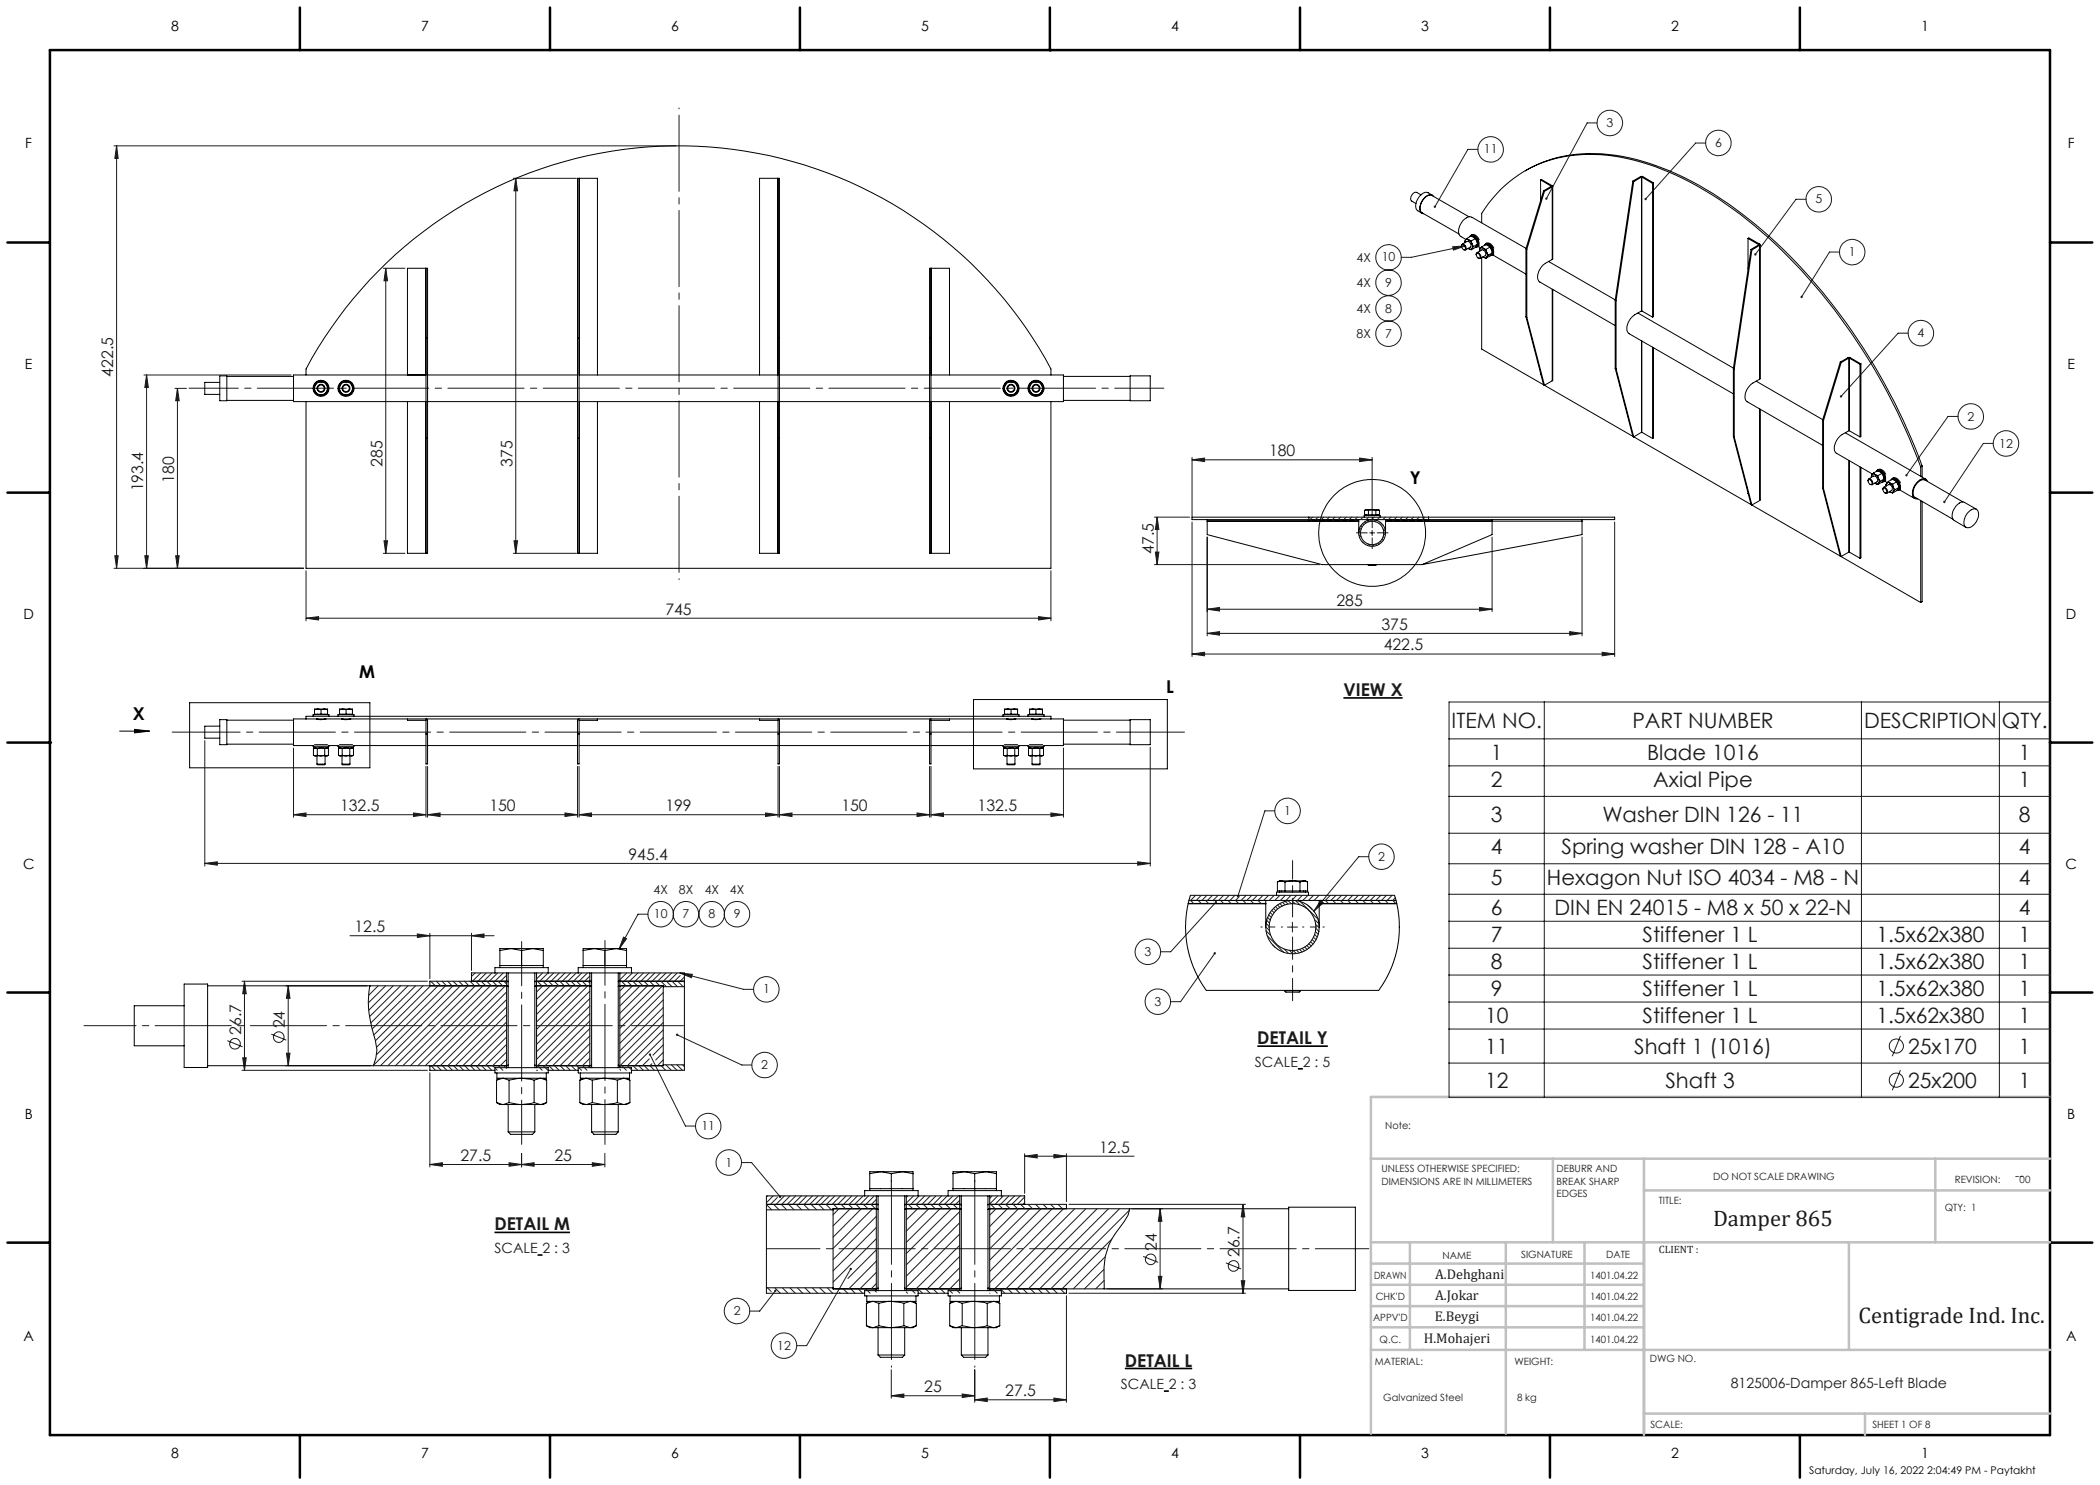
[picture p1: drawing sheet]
<svg xmlns="http://www.w3.org/2000/svg" width="420mm" height="297mm" viewBox="0 0 420 297" stroke-linecap="round" stroke-linejoin="round" font-family="sans-serif">
<defs><g id="words">
<g font-size="4.5" fill="#191924">
<text x="342.6" y="245.3">Damper 865</text>
<text x="371.7" y="264.5">Centigrade Ind. Inc.</text>
</g>
<g font-size="4.2" fill="#191924">
<text x="290.3" y="145.6">ITEM NO.</text>
<text x="326.5" y="145.6">PART NUMBER</text>
<text x="372.8" y="145.6">DESCRIPTION</text>
<text x="400.4" y="145.6">QTY.</text>
<text x="298.2" y="152">1</text>
<text x="329.4" y="152">Blade 1016</text>
<text x="403.8" y="152">1</text>
<text x="298.2" y="157.3">2</text>
<text x="330.6" y="157.3">Axial Pipe</text>
<text x="403.8" y="157.3">1</text>
<text x="298.2" y="164.5">3</text>
<text x="320.5" y="164.5">Washer DIN 126 - 11</text>
<text x="403.8" y="164.5">8</text>
<text x="298.2" y="170.8">4</text>
<text x="312.3" y="170.8">Spring washer DIN 128 - A10</text>
<text x="403.8" y="170.8">4</text>
<text x="298.2" y="176.9">5</text>
<text x="309.4" y="176.9">Hexagon Nut ISO 4034 - M8 - N</text>
<text x="403.8" y="176.9">4</text>
<text x="298.2" y="183.1">6</text>
<text x="310.9" y="183.1">DIN EN 24015 - M8 x 50 x 22-N</text>
<text x="403.8" y="183.1">4</text>
<text x="298.2" y="188.5">7</text>
<text x="328.5" y="188.5">Stiffener 1 L</text>
<text x="375.3" y="188.5">1.5x62x380</text>
<text x="403.8" y="188.5">1</text>
<text x="298.2" y="193.8">8</text>
<text x="328.5" y="193.8">Stiffener 1 L</text>
<text x="375.3" y="193.8">1.5x62x380</text>
<text x="403.8" y="193.8">1</text>
<text x="298.2" y="199.2">9</text>
<text x="328.5" y="199.2">Stiffener 1 L</text>
<text x="375.3" y="199.2">1.5x62x380</text>
<text x="403.8" y="199.2">1</text>
<text x="297" y="204.6">10</text>
<text x="328.5" y="204.6">Stiffener 1 L</text>
<text x="375.3" y="204.6">1.5x62x380</text>
<text x="403.8" y="204.6">1</text>
<text x="297" y="210.8">11</text>
<text x="326.8" y="210.8">Shaft 1 (1016)</text>
<text x="381.6" y="210.8">25x170</text>
<text x="403.8" y="210.8">1</text>
<text x="297" y="217.6">12</text>
<text x="333.1" y="217.6">Shaft 3</text>
<text x="381.6" y="217.6">25x200</text>
<text x="403.8" y="217.6">1</text>
</g>
<g font-size="3.5">
<text x="281.9" y="96.8">Y</text>
<text x="71.8" y="135.6">M</text>
<text x="233.2" y="138.6">L</text>
<text x="26.5" y="144.1">X</text>
</g>
<g font-size="3.5" fill="#191924">
<text x="268.7" y="139.2">VIEW X</text>
<text x="251.5" y="208.8">DETAIL Y</text>
<text x="98.9" y="246.1">DETAIL M</text>
<text x="225" y="273.3">DETAIL L</text>
</g>
<g font-size="3.2" fill="#191924">
<text x="22.6" y="75.4" transform="rotate(-90 22.6 75.4)">422.5</text>
<text x="76.5" y="93.4" transform="rotate(-90 76.5 93.4)">285</text>
<text x="102.5" y="93.4" transform="rotate(-90 102.5 93.4)">375</text>
<text x="253.8" y="91.3">180</text>
<text x="28.6" y="98.3" transform="rotate(-90 28.6 98.3)">193.4</text>
<text x="34.8" y="96.6" transform="rotate(-90 34.8 96.6)">180</text>
<text x="230.7" y="110.8" transform="rotate(-90 230.7 110.8)">47.5</text>
<text x="133.1" y="123">745</text>
<text x="267.3" y="121.1">285</text>
<text x="276.3" y="126">375</text>
<text x="276.7" y="130.1">422.5</text>
<text x="68" y="162.2">132.5</text>
<text x="97.9" y="162.2">150</text>
<text x="133.1" y="162.2">199</text>
<text x="168.3" y="162.2">150</text>
<text x="195.5" y="162.2">132.5</text>
<text x="125.7" y="172">945.4</text>
<text x="70.9" y="186.5">12.5</text>
<text x="48.2" y="207" transform="rotate(-90 48.2 207)">26.7</text>
<text x="57" y="205.7" transform="rotate(-90 57 205.7)">24</text>
<text x="92.1" y="232.2">27.5</text>
<text x="110.9" y="232.2">25</text>
<text x="219.8" y="230.5">12.5</text>
<text x="231.4" y="250.1" transform="rotate(-90 231.4 250.1)">24</text>
<text x="247.9" y="251.4" transform="rotate(-90 247.9 251.4)">26.7</text>
<text x="184.9" y="278.5">25</text>
<text x="201" y="279.3">27.5</text>
</g>
<g font-size="2.8">
<text x="34.2" y="6.1">8</text>
<text x="84.2" y="6.1">7</text>
<text x="134.2" y="6.1">6</text>
<text x="184.2" y="6.1">5</text>
<text x="234.2" y="6.1">4</text>
<text x="284.2" y="6.1">3</text>
<text x="334.2" y="6.1">2</text>
<text x="384.2" y="6.1">1</text>
<text x="5.1" y="29.6">F</text>
<text x="413.6" y="29.6">F</text>
<text x="5" y="73.9">E</text>
<text x="413.5" y="73.9">E</text>
<text x="4.7" y="123.9">D</text>
<text x="413.2" y="123.9">D</text>
<text x="4.6" y="173.9">C</text>
<text x="413.1" y="173.9">C</text>
<text x="4.9" y="223.9">B</text>
<text x="413.4" y="223.9">B</text>
<text x="4.7" y="268.1">A</text>
<text x="413.2" y="268.1">A</text>
<text x="34.2" y="291.6">8</text>
<text x="84.2" y="291.6">7</text>
<text x="134.2" y="291.6">6</text>
<text x="184.2" y="291.6">5</text>
<text x="234.2" y="291.6">4</text>
<text x="284.2" y="291.6">3</text>
<text x="334.2" y="291.6">2</text>
<text x="384.2" y="291.6">1</text>
</g>
<g font-size="2.8" fill="#191924">
<text x="251" y="213.4">SCALE 2 : 5</text>
<text x="98.9" y="250.6">SCALE 2 : 3</text>
<text x="287" y="255.8">A.Dehghani</text>
<text x="287" y="260.1">A.Jokar</text>
<text x="284.7" y="268.7">H.Mohajeri</text>
<text x="286.9" y="264.2">E.Beygi</text>
<text x="224.2" y="277.8">SCALE 2 : 3</text>
<text x="346.2" y="277.7">8125006-Damper 865-Left Blade</text>
</g>
<g font-size="2.5" fill="#191924">
<text x="321.3" y="25.4">3</text>
<text x="343" y="29.4">6</text>
<text x="296.8" y="30.7">11</text>
<text x="363.1" y="40.7">5</text>
<text x="271.3" y="52.4">4X</text>
<text x="276.4" y="52.3">10</text>
<text x="369.8" y="51.2">1</text>
<text x="271.3" y="57.5">4X</text>
<text x="277" y="57.3">9</text>
<text x="271.3" y="62.6">4X</text>
<text x="277" y="62.5">8</text>
<text x="271.3" y="67.7">8X</text>
<text x="277" y="67.6">7</text>
<text x="383.5" y="67.4">4</text>
<text x="393.5" y="84.1">2</text>
<text x="399.8" y="89.5">12</text>
<text x="256.8" y="163">1</text>
<text x="275.6" y="172.2">2</text>
<text x="130.7" y="178.7">4X</text>
<text x="135.8" y="178.7">8X</text>
<text x="140.9" y="178.7">4X</text>
<text x="146" y="178.7">4X</text>
<text x="130.8" y="183.7">10</text>
<text x="136.5" y="183.7">7</text>
<text x="141.7" y="183.7">8</text>
<text x="146.7" y="183.7">9</text>
<text x="228.9" y="191.2">3</text>
<text x="152.6" y="198.7">1</text>
<text x="230.9" y="201.1">3</text>
<text x="152.2" y="213.8">2</text>
<text x="140.3" y="226">11</text>
<text x="145.1" y="233.3">1</text>
<text x="403" y="236.1">--</text>
<text x="146.7" y="263">2</text>
<text x="155.4" y="269.9">12</text>
</g>
<text font-size="2.1" fill="#191924" x="331.8" y="250.6">CLIENT :</text>
<text font-size="2.1" x="361.8" y="294.9">Saturday, July 16, 2022 2:04:49 PM - Paytakht</text>
<g font-size="2" fill="#191924">
<text x="277" y="225.8">Note:</text>
<text x="276.3" y="234.5">UNLESS OTHERWISE SPECIFIED:</text>
<text x="276.3" y="237">DIMENSIONS ARE IN MILLIMETERS</text>
<text x="311.3" y="234.5">DEBURR AND</text>
<text x="311.3" y="237">BREAK SHARP</text>
<text x="311.3" y="239.5">EDGES</text>
<text x="342.6" y="235.9">DO NOT SCALE DRAWING</text>
<text x="391" y="236.5">REVISION:</text>
<text x="403.9" y="236.5">00</text>
<text x="331.8" y="240.8">TITLE:</text>
<text x="389" y="242.2">QTY: 1</text>
<text x="288.5" y="251.7">NAME</text>
<text x="304.2" y="251.6">SIGNATURE</text>
<text x="321.2" y="251.6">DATE</text>
<text x="274.8" y="255.8">DRAWN</text>
<text x="318" y="255.8">1401.04.22</text>
<text x="275.1" y="260">CHK'D</text>
<text x="318" y="260">1401.04.22</text>
<text x="274.6" y="264.1">APPV'D</text>
<text x="275.9" y="268.7">Q.C.</text>
<text x="318" y="264.1">1401.04.22</text>
<text x="318" y="268.7">1401.04.22</text>
<text x="275" y="273">MATERIAL:</text>
<text x="302.9" y="273">WEIGHT:</text>
<text x="330" y="272.5">DWG NO.</text>
<text x="276.7" y="280.1">Galvanized Steel</text>
<text x="303.4" y="280.1">8 kg</text>
<text x="330.1" y="285.6">SCALE:</text>
<text x="374.5" y="285.6">SHEET 1 OF 8</text>
</g>
</g></defs>
<g fill="none" stroke="#000" stroke-width=".5">
<path d="M10 10h400v277h-400zM60 1.5v8.5M110 1.5v8.5M160 1.5v8.5M210 10h.1M210 1.5v8.5M260 1.5v8.5M310 1.5v8.5M360 1.5v8.5M1.5 48.5h8.5M410 48.5h8.5M1.5 98.5h8.5"/>
<path d="M410 98.5h8.5M1.5 148.5h8.5M10 148.5h.1M410 148.5h.1M410 148.5h8.5M1.5 198.5h8.5M410 198.5h8.5M1.5 248.5h8.5M410 248.5h8.5M60 287v8.5M110 287v8.5M160 287v8.5"/>
<path d="M210 287h.1M210 287v8.5M260 287v8.5M310 287v8.5M360 287v8.5"/>
</g>
<g fill="none" stroke="#c0c0c0" stroke-width=".5">
<path d="M410 219.4h-135.8v67.3M274.2 231.7h135.8M310.6 231.7v16.8M328.8 231.7v55.3M328.8 238.1h81.2M387.1 231.7v16.8M274.2 248.5h135.8M274.2 257h54.6M274.2 252.7h54.6M282 248.5v21.5M301.2 248.5v38.2M316.9 248.5v21.5"/>
<path d="M369.8 248.5v21.5M274.2 265.5h54.6M274.2 261.2h54.6M274.2 270h135.8M328.8 282.7h81.2M373 282.7v4.3"/>
</g>
<g fill="none" stroke="#191924" stroke-width=".2">
<path d="M22.8 29.2h112.4M23.3 29.2l.3 2.5h-.6zM23.3 29.2v84.5M102.7 35.7h12.6M103.2 35.7v75M103.2 35.7l.3 2.5h-.7zM295.6 29.9h-2l-6.6 11.4M319.4 24.6h-2l-8.1 15.1M341.1 28.6h-2l-10 11.2M361.2 39.9h-2l-8.1 11M76.7 53.7h4.3M77.2 53.7v57"/>
<path d="M77.2 53.7l.3 2.5h-.7zM290.5 49.4l2.6-.2-2.4 .8zM293.1 49.2l-10.8 2.3h-2.1M367.9 50.4h-2l-5.6 9M28.8 75h29.4M29.3 75l.4 2.5h-.7zM29.3 75v38.7M35 77.7h2.3M35.5 77.7l.3 2.4h-.7zM35.5 77.7v36M381.6 66.6h-2l-11.4 12.7M238.4 92l2.5-.4v.7z"/>
<path d="M238.4 91.5v11.9M238.4 92h36M271.9 91.6l2.5 .4-2.5 .3zM274.4 91.5v11.4M391.6 83.3h-2l-8.3 11.7M398.6 88.7h-1.9l-7.8 11.7M22.8 113.7h37.9M23 111.2h.6l-.3 2.5zM29 111.2h.7l-.4 2.5zM35.1 111.2h.7l-.3 2.5zM61.2 114.2v10M76.7 110.7h4.3"/>
<path d="M76.8 108.2h.7l-.3 2.5zM102.7 110.7h12.6M102.8 108.2h.7l-.3 2.5zM210.2 114.2v10M230.9 112.9h33M230.9 103.4h7M231.1 110.4h.7l-.4 2.5zM231.4 103.4v9.5M231.4 103.4l.4 2.5h-.7zM238.4 104.4v26.9M241.4 107.4v19.8M273.9 106.6h1"/>
<path d="M274.4 106.1v1M298.4 107.4v14.9M316.4 107.4v19.8M322.9 104.4v26.9M61.2 123.6l2.5-.3v.7zM61.2 123.6h149M207.7 123.3l2.5 .3-2.5 .4zM238.4 130.8l2.5-.3v.7zM238.4 130.8h84.5M241.4 121.8l2.5-.3v.7zM241.4 126.7l2.5-.4v.7zM241.4 121.8h57"/>
<path d="M241.4 126.7h75M295.9 121.5l2.5 .3-2.5 .4zM313.9 126.3l2.5 .4-2.5 .3zM320.4 130.5l2.5 .3-2.5 .4zM41 148.1v25.1M58.7 149.6v13.8M85.2 153.3v10.1M85.5 153.3v10.1M115.5 153.3v10.1M115.8 153.3v10.1M155.6 153.3v10.1M155.9 153.3v10.1"/>
<path d="M185.9 153.3v10.1M186.2 153.3v10.1M212.7 149.6v13.8M230 149.4v23.8M289.8 140.4h120.2v79.1h-120.2zM289.8 147.8h120.2M289.8 153.2h120.2M289.8 159.3h120.2M308.9 140.4v79.1M372.3 140.4v79.1M399.9 140.4v79.1M41 172.7l2.5-.3v.6z"/>
<path d="M41 172.7h189M58.7 162.9l2.5-.3v.7zM58.7 162.9h26.5M82.7 162.6l2.5 .3-2.5 .4zM85.5 162.9l2.5-.3v.7zM85.5 162.9h30M113 162.6l2.5 .3-2.5 .4zM115.8 162.9l2.5-.3v.7zM115.8 162.9h39.8M153.1 162.6l2.5 .3-2.5 .4zM155.9 162.9l2.5-.3v.7zM155.9 162.9h30"/>
<path d="M183.4 162.6l2.5 .3-2.5 .4zM186.2 162.9l2.5-.3v.7zM186.2 162.9h26.5M210.2 162.6l2.5 .3-2.5 .4zM227.5 172.4l2.5 .3-2.5 .3zM255 162.2h-2l-5.4 17M273.8 171.3h-2.1l-8.9 10.9M289.8 166.6h120.2M289.8 172.8h120.2M289.8 178.9h120.2M48.4 196.2h37.1M48.9 196.2l.3 2.6h-.7z"/>
<path d="M48.9 196.2v17.9M57.1 197.2h16.3M57.6 197.2l.4 2.5h-.7zM57.6 197.2v15.9M70 187.1h28.8M83.5 186.8l2.5 .3-2.5 .4zM86 186.7v9.1M94.3 187.1l2.5-.3v.7zM94.3 186.7v7.4M124.7 187.4l.6 .3-1.5 2.1zM129.6 182.8h-2l-3.8 7M136 194.6l2.5 .3-.2 .6z"/>
<path d="M136 194.6l12.7 3.3h2M243 190.7l-6.9 9.6h-2M243.2 180.4l-9.1 10h-2M257.5 185.4h2M258.5 184.4v2M264.1 180.1l.6 .4-1.9 1.7zM289.8 184.3h120.2M289.8 189.6h120.2M289.8 195h120.2M45.5 208.1l3 1.3M48.4 214.1h37.1M48.5 211.6h.7l-.3 2.5z"/>
<path d="M54.3 206.8l3 1.2M57.1 213.1h17.1M57.3 210.6h.7l-.4 2.5zM86 214.6v18.8M130 210.9l7.1 14.3h2M135.4 207l13 6h2M289.8 200.4h120.2M289.8 205.8h120.2M289.8 212.6h120.2M380.1 207.2l-1.6 4M380.1 214l-1.6 4M86 232.9l2.5-.4v.8z"/>
<path d="M101.8 232.5l2.5 .4-2.5 .4zM104.3 232.9l2.5-.4v.8zM104.3 230.7v2.7M118.5 232.5l2.5 .4-2.5 .4zM121 230.7v2.7M121 232.9h-35M148.3 232.5h2l5.7 6.9M204.9 231.2l2.5-.3v.7zM204.9 230.7v8M204.9 231.2h21.9M210.8 230.9l2.5 .3-2.5 .4zM213.3 230.7v9.6"/>
<path d="M155.1 258.2l-3.2 4h-2M170.1 253.8l-8.8 15.3h-2M213.3 259.1v21.4M213.8 240.9h35.3M213.8 258.7h35.3M221.4 257.8h11.1M226.4 241.8h6.1M228.6 251.3l3 1.2M231.7 255.3h.7l-.4 2.5zM232 241.8l.4 2.5h-.7zM232 241.8v16M245.2 252.6l3 1.2"/>
<path d="M248.2 256.1h.8l-.4 2.6zM248.6 240.9l.4 2.5h-.8zM248.6 240.9v17.8M178.3 279.1l2.5-.3v.7zM178.3 274v5.6M178.3 279.1h16.6M192.4 278.8l2.5 .3-2.5 .4zM194.9 280l2.5-.4v.7zM194.9 274v6.5M194.9 280h18.4M210.8 279.6l2.5 .4-2.5 .3z"/>
<circle cx="298.1" cy="29.9" r="2.55"/>
<circle cx="322" cy="24.6" r="2.55"/>
<circle cx="343.7" cy="28.6" r="2.54"/>
<circle cx="363.8" cy="39.9" r="2.55"/>
<circle cx="277.7" cy="56.5" r="2.54"/>
<circle cx="277.7" cy="51.5" r="2.55"/>
<circle cx="370.5" cy="50.4" r="2.54"/>
<circle cx="277.7" cy="66.7" r="2.55"/>
<circle cx="277.7" cy="61.7" r="2.55"/>
<circle cx="384.2" cy="66.6" r="2.55"/>
<circle cx="394.2" cy="83.3" r="2.55"/>
<circle cx="401.2" cy="88.7" r="2.55"/>
<circle cx="257.5" cy="162.2" r="2.55"/>
<circle cx="276.3" cy="171.3" r="2.55"/>
<circle cx="132.1" cy="182.8" r="2.55"/>
<circle cx="137.2" cy="182.8" r="2.54"/>
<circle cx="142.4" cy="182.8" r="2.55"/>
<circle cx="147.4" cy="182.8" r="2.55"/>
<circle cx="153.3" cy="197.9" r="2.55"/>
<circle cx="229.6" cy="190.4" r="2.55"/>
<circle cx="47" cy="208.7" r="1.06"/>
<circle cx="55.7" cy="207.4" r="1.06"/>
<circle cx="152.9" cy="213" r="2.55"/>
<circle cx="231.6" cy="200.3" r="2.55"/>
<circle cx="379.3" cy="216" r="1.42"/>
<circle cx="379.3" cy="209.2" r="1.41"/>
<circle cx="141.6" cy="225.2" r="2.55"/>
<circle cx="145.7" cy="232.5" r="2.55"/>
<circle cx="230.1" cy="251.9" r="1.06"/>
<circle cx="246.7" cy="253.2" r="1.06"/>
<circle cx="147.4" cy="262.2" r="2.54"/>
<circle cx="156.8" cy="269.1" r="2.55"/>
</g>
<path d="M268.7 139.6h11.8M251.5 209.2h14.1M259.6 213.8h1M98.9 246.5h15.1M107.5 251h1M225 273.7h13.4M232.8 278.2h1" fill="none" stroke="#000" stroke-width=".33"/>
<g fill="none" stroke="#000" stroke-width=".2">
<path d="M194.7 139.9h38.8v13.9h-38.8zM23.9 146.2h6M26.9 145.9l3 .3-3 .4zM37.9 140.5h36.1v13.1h-36.1z"/>
<circle cx="274.4" cy="106.6" r="10.7"/>
</g>
<path d="M34.4 146.4h202.5" fill="none" stroke="#191924" stroke-width=".2" stroke-dasharray="15.2 1.3 1.3 1.3" stroke-dashoffset="1.6"/>
<path d="M178.3 236.1v37.3M195 236.1v37.3" fill="none" stroke="#191924" stroke-width=".2" stroke-dasharray="15.2 1.3 1.3 1.3" stroke-dashoffset="-1.5"/>
<path d="M153.3 249.7h120.5" fill="none" stroke="#191924" stroke-width=".2" stroke-dasharray="15.2 1.3 1.3 1.3" stroke-dashoffset="4.5"/>
<path d="M121 188.1v40.8" fill="none" stroke="#191924" stroke-width=".2" stroke-dasharray="15.2 1.3 1.3 1.3" stroke-dashoffset="6.3"/>
<path d="M104.3 188.3v40.6" fill="none" stroke="#191924" stroke-width=".2" stroke-dasharray="15.2 1.3 1.3 1.3" stroke-dashoffset="6.4"/>
<path d="M136.7 205.1h-119.9" fill="none" stroke="#191924" stroke-width=".2" stroke-dasharray="15.2 1.3 1.3 1.3" stroke-dashoffset="4.8"/>
<path d="M232.8 77.6h-195" fill="none" stroke="#191924" stroke-width=".2" stroke-dasharray="15.2 1.3 1.3 1.3" stroke-dashoffset="5.4"/>
<path d="M273.4 106.6h-2.1M274.4 107.6v2.1M274.4 105.6v-2.2M275.4 106.6h2.2" fill="none" stroke="#191924" stroke-width=".2" stroke-dasharray="15.2 1.3 1.3 1.3"/>
<path d="M258.5 183.4v-11.3" fill="none" stroke="#191924" stroke-width=".2" stroke-dasharray="15.2 1.3 1.3 1.3" stroke-dashoffset="11.5"/>
<path d="M256.5 185.4h-4.3M260.5 185.4h4.4" fill="none" stroke="#191924" stroke-width=".2" stroke-dasharray="15.2 1.3 1.3 1.3" stroke-dashoffset="15"/>
<path d="M258.5 187.4v12.7" fill="none" stroke="#191924" stroke-width=".2" stroke-dasharray="15.2 1.3 1.3 1.3" stroke-dashoffset="10.8"/>
<path d="M135.8 115.9v-94.3" fill="none" stroke="#191924" stroke-width=".2" stroke-dasharray="15.2 1.3 1.3 1.3" stroke-dashoffset="-1.4"/>
<path d="M26.9 145.9l3 .3-3 .4z" fill="#000"/>
<g fill="#191924">
<path d="M155.9 239.1l-.1 .2a.23 .23 0 0 0 .1 .2 .23 .23 0 0 0 .3 0l-.2-.1 .2 .1a.24 .24 0 0 0 0-.3 .24 .24 0 0 0-.3-.1zM154.9 258a.23 .23 0 0 0 0 .3 .23 .23 0 0 0 .4 0 .23 .23 0 0 0-.1-.4l-.1 .3 .1-.3zM170 253.6a.23 .23 0 0 0 0 .4 .23 .23 0 0 0 .4-.1 .23 .23 0 0 0-.1-.3l-.2 .2 .2-.2zM360.1 59.3l.1 .3 .1-.2-.1 .2a.23 .23 0 0 0 .3-.1 .23 .23 0 0 0-.1-.3 .23 .23 0 0 0-.3 .1zM368 79.2l.1 .3 .1-.2-.1 .2a.24 .24 0 0 0 .3-.1 .24 .24 0 0 0 0-.3 .24 .24 0 0 0-.4 .1zM350.9 50.7v.4l.2-.2-.1 .2a.24 .24 0 0 0 .3-.3 .24 .24 0 0 0-.4-.1zM329 39.6v.4l.1-.2-.1 .2a.24 .24 0 0 0 .3 0 .24 .24 0 0 0 0-.4 .24 .24 0 0 0-.3 0zM309.1 39.5l-.1 .3 .2 .1 .1-.2-.1 .3a.23 .23 0 0 0 .3-.3 .23 .23 0 0 0-.4-.2zM388.7 100.2v.4l.2-.2-.2 .2a.24 .24 0 0 0 .4-.1 .24 .24 0 0 0-.1-.3 .24 .24 0 0 0-.3 0zM381.2 94.8l-.1 .4 .2-.2-.2 .2a.25 .25 0 0 0 .4-.1 .25 .25 0 0 0-.3-.3zM286.8 41.1l-.1 .3 .1 .2 .2-.3-.1 .3a.24 .24 0 0 0 .3-.3 .24 .24 0 0 0-.4-.2zM290.5 49.4l2.6-.2-2.4 .8zM124.7 187.4l.6 .3-1.5 2.1zM136 194.6l2.5 .3-.2 .6zM135.3 206.8l-.1 .1 .2 .1-.2-.1a.24 .24 0 0 0 .3 .3 .24 .24 0 0 0 .2-.3 .24 .24 0 0 0-.4-.1zM129.8 210.8a.23 .23 0 0 0 .2 .3 .23 .23 0 0 0 .2-.2 .23 .23 0 0 0-.3-.2l.1 .2-.1-.2zM247.5 179l-.1 .3 .1 .2 .1-.3-.1 .3h.1a.23 .23 0 0 0 .2-.4 .23 .23 0 0 0-.3-.1zM243.1 180.2a.24 .24 0 0 0-.1 .4 .24 .24 0 0 0 .3 0 .24 .24 0 0 0 0-.3l-.1 .1 .1-.1zM264.1 180.1l.6 .4-1.9 1.7zM242.8 190.5a.24 .24 0 0 0 0 .3 .24 .24 0 0 0 .3 0 .24 .24 0 0 0 0-.3l-.1 .2 .1-.2z"/>
<path d="M94.3 187.1l2.5-.3v.7zM83.5 186.8l2.5 .3-2.5 .4zM320.4 130.5l2.5 .3-2.5 .4zM238.4 130.8l2.5-.3v.7zM271.9 91.6l2.5 .4-2.5 .3zM238.4 92l2.5-.4v.7z"/>
<path d="M58.7 162.9l2.5-.3v.7zM82.7 162.6l2.5 .3-2.5 .4zM85.5 162.9l2.5-.3v.7zM113 162.6l2.5 .3-2.5 .4zM115.8 162.9l2.5-.3v.7zM153.1 162.6l2.5 .3-2.5 .4zM155.9 162.9l2.5-.3v.7zM183.4 162.6l2.5 .3-2.5 .4zM186.2 162.9l2.5-.3v.7zM210.2 162.6l2.5 .3-2.5 .4zM41 172.7l2.5-.3v.6zM227.5 172.4l2.5 .3-2.5 .3zM61.2 123.6l2.5-.3v.7zM207.7 123.3l2.5 .3-2.5 .4zM241.4 121.8l2.5-.3v.7zM295.9 121.5l2.5 .3-2.5 .4zM241.4 126.7l2.5-.4v.7zM313.9 126.3l2.5 .4-2.5 .3z"/>
<path d="M104.3 232.9l2.5-.4v.8zM118.5 232.5l2.5 .4-2.5 .4z"/>
<path d="M86 232.9l2.5-.4v.8zM101.8 232.5l2.5 .4-2.5 .4z"/>
<path d="M210.8 279.6l2.5 .4-2.5 .3zM194.9 280l2.5-.4v.7zM192.4 278.8l2.5 .3-2.5 .4zM178.3 279.1l2.5-.3v.7z"/>
<path d="M57.6 197.2l.4 2.5h-.7zM57.3 210.6h.7l-.4 2.5z"/>
<path d="M35.1 111.2h.7l-.3 2.5zM35.5 77.7l.3 2.4h-.7z"/>
<path d="M23 111.2h.6l-.3 2.5zM23.3 29.2l.3 2.5h-.6zM29 111.2h.7l-.4 2.5zM29.3 75l.4 2.5h-.7z"/>
<path d="M231.1 110.4h.7l-.4 2.5zM231.4 103.4l.4 2.5h-.7z"/>
<path d="M103.2 35.7l.3 2.5h-.7zM102.8 108.2h.7l-.3 2.5zM77.2 53.7l.3 2.5h-.7zM76.8 108.2h.7l-.3 2.5zM248.6 240.9l.4 2.5h-.8zM248.2 256.1h.8l-.4 2.6zM48.9 196.2l.3 2.6h-.7zM48.5 211.6h.7l-.3 2.5z"/>
<path d="M232 241.8l.4 2.5h-.7zM231.7 255.3h.7l-.4 2.5z"/>
<path d="M204.9 231.2l2.5-.3v.7zM210.8 230.9l2.5 .3-2.5 .4z"/>
</g>
<g fill="none" stroke="#000" stroke-width=".2">
<path d="M115.8 35.7v75l.1-30.4M115.9 35.7v39.3M155.6 35.7h.1M155.6 35.7v75M284.2 39l-.8-.5a1.15 1.15 0 0 0-1.1 1.7l.9 .5M286.5 39l-.9-.4a1.73 1.73 0 0 0-2 1.1 1.82 1.82 0 0 0 0 2.5l.8 .4M286.7 39.3a1.35 1.35 0 0 0-2.1 .6 2.05 2.05 0 0 0-.3 2.7l.4 .2M305 34.2a27.2 27.2 0 0 1 19.3-2.9 57.1 57.1 0 0 1 24.1 11.5 110.4 110.4 0 0 1 30.4 37.6l3.4 7.3 2.2 5.5M308.1 36v4.1M308.1 36l2.2 1.2M308.1 36l.2-.1 2.1 1.2M308.7 38.2l.2 .1"/>
<path d="M308.7 38.2l-3.5 11.5M308.9 38.3l-3.5 11.5M310.3 37.2h.1M310.3 37.2l.1 .2M310.3 37.2l-1.6 1M310.4 37.1l.2 .1-.2 .2M310.4 37.4l-1.5 .9M310.4 37.4v14.5M310.4 37.1l-.1 .1M310.6 37.2v14.6l-.2 .1M326.6 36.2l.1 .1M326.6 36.2l-3.6 23.8"/>
<path d="M326.7 36.3l-3.5 23.8M328.1 35.3h.4M328.1 35.3l.2 .1M328.1 35.3l-1.5 .9M328.3 35.4h.1M328.3 35.4l-1.6 .9M328.3 35.4v26.8M328.4 35.4l2.1 1.3M328.4 35.4v26.8M328.5 35.3l-.1 .1M328.5 35.3l2.2 1.3M330.5 36.7v26.7"/>
<path d="M330.7 36.6l-.2 .1M330.7 36.6v26.7l-.2 .1M292.3 49.2v-.2a.57 .57 0 0 1 .7-.1 .57 .57 0 0 1 .2 .7l-.1 .4-.4-.1M292.4 49a.62 .62 0 0 1 .6 .3 .62 .62 0 0 1-.1 .6 .69 .69 0 0 1-.5-.9zM292.5 48.8l.9-.5a.76 .76 0 0 1 .7 1.1l-1 .6M293.1 48l-.1 .5-.1-.2zM293.2 47.9l-1-.6a1.87 1.87 0 0 1-.1-2.5 1.99 1.99 0 0 1 2.3-1.3l10.8 6.2M293.4 47.7l.4 .3M293.4 47.7l.7-.5 1 .5M293.4 47.7l-.3 .3M293.7 49.7h.1M293.8 48l-.5-.1-.2 .1"/>
<path d="M293.8 48l.6 .8M293.8 48l.5 .2M293.8 49.7l.5 .2M293.8 43.4l-7.4-4.3a1.76 1.76 0 0 0-2.1 1.3 1.7 1.7 0 0 0 .1 2.2l7.4 4.2M293.9 47.3a1.13 1.13 0 0 1 1.6 1v.7l-.4 .5M294 47.3a.69 .69 0 0 1 .6-.3 .69 .69 0 0 1 .6 .4 1.24 1.24 0 0 1 .2 2h-.2M294 47.2a1.24 1.24 0 0 1 1.7 1.3v.6l-.4 .3M294.2 47.1a1.17 1.17 0 0 1 1.6 .8M294.3 48.2l.1 .6M294.4 48.8l.3 .5M294.4 48.8l.1 .3-.1 .6M294.4 49.7l-.2 .1-.4-.1"/>
<path d="M294.4 49.7l-.1 .2M294.7 49.3l-.3 .4M295.1 47.7l.4 1.2M295.1 47.7l-.8 .5M295.2 50.9a.36 .36 0 0 1 .3-.4 .36 .36 0 0 1 .4 .3 .44 .44 0 0 1 .4 .5 .44 .44 0 0 1-.6 .3h-.1M295.4 50.5l1-.5a.77 .77 0 0 1 .6 1.1l-.9 .6M295.4 50.7a.59 .59 0 0 1 .6 .3 .59 .59 0 0 1-.2 .7 .68 .68 0 0 1-.4-1zM295.5 48.9a1.97 1.97 0 0 1-1.2 1M295.5 48.9l-.8 .4M295.6 49.3l.6 .3M295.8 49.2l-.3 .2M296 49.7l-.1 .5"/>
<path d="M296.3 49.4l.4 .3M296.3 49.4l.8-.5 .9 .5M296.3 49.4l-.3 .3M296.3 44.6v-1.9a24.6 24.6 0 0 1 22.4-11.8 47.2 47.2 0 0 1 23.7 8 100.6 100.6 0 0 1 29 29.4 120.8 120.8 0 0 1 12.7 25.1M296.3 51.5v18.3l87.8 50.7M296.6 51.4h.1M296.7 49.7l-.4-.1-.3 .1M296.7 49.7l.7 .8M296.7 49.7l.5 .2M296.7 51.4l.5 .2M296.9 49a1.15 1.15 0 0 1 1.5 1.1l.1 .6-.4 .4M296.9 49a.69 .69 0 0 1 .7-.3 .69 .69 0 0 1 .6 .4 1.51 1.51 0 0 1 .3 1.9l-.3 .1"/>
<path d="M297 49a1.12 1.12 0 0 1 1.6 .9l.1 .7-.5 .5M297.1 48.8a1.13 1.13 0 0 1 1.7 .8M297.2 49.9l.2 .6M297.4 50.5l.2 .5M297.4 50.5l.1 .4-.1 .5M297.4 51.4l-.3 .1-.4-.1M297.4 51.4l-.2 .2M297.6 51l-.2 .4M298 49.4l.4 1.2M298 49.4l-.8 .5M298.4 50.6a2.2 2.2 0 0 1-1.2 1M298.4 50.6l-.8 .4"/>
<path d="M298.6 51l6.6 3.8M298.8 50.9l-.3 .2M305.2 49.7l.2 .1M305.2 49.7v13.7M305.4 49.8v13.7M309.7 52.3l13.3 7.7M310.4 51.9a5.1 5.1 0 0 0-2.1 1.4 2.37 2.37 0 0 0-.4 3.1l15.1 8.7M310.4 57.9v18.3M310.6 57.9v18.2l-.2 .1M349.6 47.7v6.1M349.6 47.7l2.2 1.2M349.6 47.7l.2-.1 2.1 1.2"/>
<path d="M350.2 49.9l.2 .1M350.2 49.9l-3.5 23.8M350.4 50l-3.5 23.8M351.8 48.9v.1M351.8 49l.1 .1M351.8 49l-1.6 .9M351.9 48.8l.1 .2-.1 .1M351.9 49.1l-1.5 .9M351.9 49.1v26.7M351.9 48.8l-.1 .1M352 49v26.7l-.1 .1M44 75.2h1.4v4.9h-1.4z"/>
<path d="M44 76.5h-3v2.4h3M45.4 75.3h13.3M61.2 75v-1.2a84.5 84.5 0 0 1 149 0v1.2M62.7 77.7l.2 .6 .5 .6M63.1 77a1.29 1.29 0 0 0 0 1.3M63.1 77l-.4 .7 .4 .6M63.1 78.3a1.29 1.29 0 0 0 1.1 .6M63.1 78.3l.4 .6h.7M63.4 76.4l-.5 .6-.2 .6M63.5 76.3l.4-.1 .9 .1M64.2 76.4a1.41 1.41 0 0 1 1.1 .6M64.2 76.4h.7l.4 .6"/>
<path d="M64.2 76.4a1.29 1.29 0 0 0-1.1 .6M64.2 76.4h-.7l-.4 .6M64.9 78.9l-.7 .2-.7-.1M65 76.4l.5 .6 .2 .6M65.3 77l.4 .7-.4 .6M65.3 77a1.29 1.29 0 0 1 0 1.3M65.3 78.3a1.41 1.41 0 0 1-1.1 .6M65.3 78.3l-.4 .6h-.7M65.7 77.7l-.2 .6-.5 .6M67.7 77.7l.2 .6 .5 .6M68.1 78.3a1.29 1.29 0 0 0 1.1 .6M68.1 78.3l.3 .6h.8"/>
<path d="M68.1 77a1.29 1.29 0 0 0 0 1.3M68.1 77l-.4 .7 .4 .6M68.4 76.4l-.5 .6-.2 .6M68.5 76.3l.4-.1 .9 .1M69.2 76.4a1.29 1.29 0 0 0-1.1 .6M69.2 76.4a1.41 1.41 0 0 1 1.1 .6M69.2 76.4h.8l.3 .6M69.2 76.4h-.8l-.3 .6M69.9 78.9l-.6 .2-.8-.1M70 76.4l.6 .6 .1 .6M70.3 77l.2 .5-.2 .8M70.3 78.3a1.41 1.41 0 0 1-1.1 .6"/>
<path d="M70.3 77l.4 .7-.4 .6M70.3 78.3l-.3 .6h-.8M70.7 77.7l-.1 .6-.6 .6M81.5 75v-21.3h4v57h-4v-30.4M85.2 75v-21.3v57v-30.4M85.2 75h-26.5v5.3h26.5M85.2 67.7h.3M85.5 75h30M115.5 67.7h.3M115.8 75h39.8M119.5 75v-39.3h-4v75h4v-30.4M151.9 75v-39.3h4v75h-4v-30.4"/>
<path d="M155.6 67.7h.3M155.9 75h30M185.9 67.7h.3M186.2 75h26.5v5.3h-26.5M186.2 75v-21.3v57v-30.4M189.9 75v-21.3h-4v57h4v-30.4M200.7 77.7l.2 .6 .5 .6M201.1 77l-.4 .7 .4 .6M201.1 77a1.29 1.29 0 0 0 0 1.3M201.1 78.3a1.29 1.29 0 0 0 1.1 .6M201.1 78.3l.3 .6h.8M201.4 76.4l-.5 .6-.2 .6"/>
<path d="M201.5 76.3l.4-.1 .9 .1M202.2 76.4a1.41 1.41 0 0 1 1.1 .6M202.2 76.4h.8l.3 .6M202.2 76.4a1.29 1.29 0 0 0-1.1 .6M202.2 76.4h-.8l-.3 .6M202.9 78.9l-.7 .2-.7-.1M203 76.4l.6 .6 .1 .6M203.3 77l.4 .7-.4 .6M203.3 77a1.29 1.29 0 0 1 0 1.3M203.3 78.3l-.3 .6h-.8M203.3 78.3a1.41 1.41 0 0 1-1.1 .6M203.7 77.7l-.1 .6-.6 .6"/>
<path d="M205.7 77.7l.2 .6 .5 .6M206.1 77l-.4 .7 .4 .6M206.1 77a1.29 1.29 0 0 0 0 1.3M206.1 78.3a1.29 1.29 0 0 0 1.1 .6M206.1 78.3l.3 .6h.8M206.4 76.4l-.5 .6-.2 .6M206.5 76.3l.4-.1 1 .1M207.2 76.4h-.8l-.3 .6M207.2 76.4a1.29 1.29 0 0 0-1.1 .6M207.2 76.4a1.29 1.29 0 0 1 1.1 .6M207.2 76.4h.8l.3 .6M207.9 78.9l-.6 .2-.7-.1"/>
<path d="M208 76.4l.4 .4 .3 .8M208.3 78.3l-.3 .6h-.8M208.3 78.3a1.29 1.29 0 0 1-1.1 .6M208.3 77l.4 .7-.4 .6M208.3 77a1.29 1.29 0 0 1 0 1.3M208.7 77.7l-.3 .9-.4 .3M212.7 75.3h13.3M226 75.2h4v4.9h-4zM305.2 63.4l.2 .1M305.2 63.4l3.5 13.6h.2M305.4 63.5l3.5 13.5M308.1 74.7l.1 .1"/>
<path d="M310.4 76.2l-1.5 .8M323 60l.2 .1M323 73.7l.2 .1M323 60v13.7M323 73.7l3.6 13.6 .1 .1M323.2 73.8l3.5 13.6M323.2 60.1v13.7M327.6 62.6l19.1 11M328.3 62.2a5.1 5.1 0 0 0-2.1 1.4 2.6 2.6 0 0 0-.6 3l21.1 12.2M328.3 62.2h.1M328.3 68.2v18.3M328.4 62.2l2.1 1.2"/>
<path d="M328.4 68.2v18.3M330.5 69.4v18.3M330.7 69.5v18.1l-.2 .1M346.7 73.7l.2 .1M346.7 73.7v13.6M346.9 73.8v13.6M351.2 76.2l13.3 7.7M351.9 75.8a5.1 5.1 0 0 0-2.1 1.5 2.55 2.55 0 0 0-.6 2.9l15.3 8.9M368.1 72.4l.1 .1M368.1 72.4l-3.6 11.6M368.2 72.5l-3.5 11.6M369.6 71.5h.4"/>
<path d="M369.6 71.5l.2 .1M369.6 71.5l-1.5 .9M369.8 71.6h.1M369.8 71.6l-1.6 .9M369.8 71.6v14.5M369.9 71.6l2.1 1.3M369.9 71.6v14.5M370 71.5l-.1 .1M370 71.5l2.2 1.3M372 72.9v14.5M372.2 72.8l-.2 .1M372.2 72.8v14.5l-.2 .1"/>
<path d="M45.4 80.1h13.3M61.2 80.3v33.4h149v-33.4M85.2 87.7h.3M85.5 80.3h30M115.5 87.7h.3M115.8 80.3h39.8M155.6 87.7h.3M155.9 80.3h30M185.9 87.7h.3M212.7 80.1h13.3M328.3 86.5h.1M328.3 86.5l-1.6 .9"/>
<path d="M328.4 86.5l2.1 1.2M346.7 87.3l.2 .1M346.7 87.3l3.5 13.6 .2 .1M346.9 87.4l3.5 13.6M349.6 98.6v.1M351.9 81.8v18.3M352 81.8v18.2l-.1 .1M364.5 84l.2 .1M364.5 97.6l.2 .1M364.5 84v13.6M364.5 97.6l3.6 13.6 .1 .1M364.7 97.7l3.5 13.6"/>
<path d="M364.7 84.1v13.6M369.1 86.6l16.1 9.2M369.8 86.1a5.1 5.1 0 0 0-2.1 1.5 2.37 2.37 0 0 0-.4 3.1l7.2 4.1M369.8 86.1h.1M369.8 92.1v18.3M369.9 86.1l2.1 1.3M369.9 92.1v18.3M372 93.4v18.3M372.2 93.5v18l-.2 .2M373.6 96.2a.36 .36 0 0 1 .3-.5 .36 .36 0 0 1 .4 .3 .49 .49 0 0 1 .3 .5 .49 .49 0 0 1-.4 .4h-.2M373.7 96a.62 .62 0 0 1 .6 .3 .62 .62 0 0 1 0 .6 .69 .69 0 0 1-.6-.9zM373.8 95.8l.9-.6a.77 .77 0 0 1 .7 1.2l-1 .5"/>
<path d="M374.4 95l-.1 .5zM374.7 94.6l.4 .3M374.7 94.6l.8-.4 .9 .5M374.7 94.6l-.3 .4M375 96.6l.1 .1M375.1 94.9l-.5-.1-.2 .2M375.1 94.9l.4 .5 .2 .3M375.1 94.9l.5 .2M375.1 96.7l.5 .2M375.2 94.3a1.08 1.08 0 0 1 1.6 1v.7l-.1 .3-.3 .1M375.3 94.3a.67 .67 0 0 1 .6-.4 .67 .67 0 0 1 .6 .4 1.28 1.28 0 0 1 .2 2.1h-.2M375.4 94.2a1.14 1.14 0 0 1 1.6 1v.8l-.4 .3"/>
<path d="M375.5 94a1.18 1.18 0 0 1 1.7 .9M375.6 95.1l.1 .6M375.7 95.7l.3 .6M375.7 95.7l.1 .3-.1 .6M375.7 96.6l-.3 .2-.3-.1M375.7 96.6l-.1 .3M376 96.3l-.3 .3M376.4 94.7l.4 1.1M376.4 94.7l-.8 .4M376.6 97.9a.36 .36 0 0 1 .2-.5 .36 .36 0 0 1 .5 .3 .47 .47 0 0 1 .3 .5 .47 .47 0 0 1-.4 .4h-.3M376.7 97.6a.55 .55 0 0 1 .5 .4 .55 .55 0 0 1-.1 .6 .69 .69 0 0 1-.4-1zM376.7 97.5l1-.6a.74 .74 0 0 1 .7 .4 .74 .74 0 0 1 0 .8l-1 .5"/>
<path d="M376.8 95.8l-.4 .6-.8 .5M376.8 95.8l-.8 .5M376.9 96.2l.6 .4M377.2 96.1l-.4 .2M377.3 96.7v.5l-.1-.3zM377.6 96.3l.4 .3M377.6 96.3l.8-.5 .9 .6M377.6 96.3l-.3 .4M377.9 98.3l.1 .1M378 96.6l-.5-.1-.2 .2M378 96.6l.7 .8M378 96.6l.5 .2"/>
<path d="M378 98.4l.5 .2M378.2 96a1.15 1.15 0 0 1 1.5 1l.1 .7-.4 .4M378.2 96a.69 .69 0 0 1 .7-.4 .69 .69 0 0 1 .6 .5 1.49 1.49 0 0 1 .3 1.9l-.3 .1M378.3 95.9a1.02 1.02 0 0 1 1.5 .7 .89 .89 0 0 1-.2 1.4M378.5 95.7a1.13 1.13 0 0 1 1.6 .9M378.5 96.8l.2 .6M378.7 97.4l.3 .6M378.7 97.4l.1 .4-.1 .5M378.7 98.3l-.3 .2-.4-.1M378.7 98.3l-.2 .3M379 98l-.3 .3M379.3 96.4l.5 1.1"/>
<path d="M379.3 96.4l-.8 .4M379.8 97.5a1.97 1.97 0 0 1-1.3 1.1M379.8 97.5l-.8 .5M379.9 98l3 1.7M380.1 97.8l-.3 .2M384.1 93.4v1.8M384.4 93.2l-.3 .2M384.4 93.2v2.2M385.5 96.3a.99 .99 0 0 0-1.7-.2 2.78 2.78 0 0 0-1.1 3.4l.4 .3h.4M155.6 110.7h.1M241.4 104.2h30.3zM241.4 103.9v3l23 6h20"/>
<path d="M261.8 103.4v.8M271.7 103.9v2.7M272.8 103.4v-.3h3.2v.3M272.9 102.1v.9h3v-.9M273.1 103v.1M273.3 101.9l.4 .2M273.3 101.9h1.1M273.3 101.9l-.4 .2M273.6 113h1.6M273.6 113l.2 .1h1.3l.1-.1M273.6 103.9v.1M273.6 112.9v.1"/>
<path d="M273.7 102.1v.9M274.4 101.9l-.7 .2M274.4 101.9l.8 .2M274.4 101.9h1.2M275.2 102.1v.9M275.2 103.9v.1M275.2 112.9v.1M275.6 101.9l.3 .2M275.6 101.9l-.4 .2M275.7 103v.1M277.1 103.9v2.7M285.7 103.9v.3"/>
<path d="M285.7 103.4h37.2v.5h-37.2M285.7 103.4h-47.3v.5h47.3M285.7 103.4v.5M298.4 104.2h-21.3h39.3M298.4 103.9v3l-14 6M316.4 103.9v.3M316.4 104.2v2.7l-32 6M351.9 100.1l-1.5 .9M369.8 110.4h.1M369.8 110.4l-1.6 .9M369.9 110.4l2.1 1.3M384.1 100.1v20.4"/>
<path d="M384.4 100.3v20l-.3 .2M392.6 100.4l-7.6-4.4a2.22 2.22 0 0 0-2.3 2.3v.8l.2 .3 7.7 4.5M393.8 102.3a1.08 1.08 0 0 1 1.8-.1 2.68 2.68 0 0 1-2.2 3.3 1.24 1.24 0 0 1-.5-1.7l.4-.9zM395.3 101.8l-2.4-1.3a1.87 1.87 0 0 0-2.1 1.3 1.8 1.8 0 0 0 0 2.3l2.4 1.4M44 143.9h1.4v5h-1.4zM44 145.2h-3v2.4h3M45.4 144h13.3M45.4 148.8h13.3M61.2 143.8h-2.5v5.3h3.9v.2h3.2v-.2h1.8v.2h3.2v-.2h14.4M61.2 143.8v-.5h149v.5M61.2 143.8h149M62.6 143.3v-.4h3.2v.4"/>
<path d="M62.7 149.7l.4-.1 .4 .1M62.7 151.1l.4 .1M62.7 149.7v1.4M62.7 149.3v.3h3v-.3M62.9 148.9h2.6M62.9 141.9v1M62.9 149.6l-.2 .1M62.9 142.8h2.6M63.1 151.2h1.1M63.3 143.8l.7 .1 1.1-.1M63.4 143.8h.1M63.4 152.8l.1 .2h1.4l.1-.2"/>
<path d="M63.4 152.8h1.6M63.4 151.2v1.6M63.5 151.1l-.4 .1M63.5 151.1l.7 .1M63.5 149.7l.7-.1 .7 .1M63.5 149.7v1.4M63.5 141.8h1.3M63.5 141.8l.7 .1M63.5 141.8h-.6v.1M63.5 141.8l-.6 .1M64.2 151.2h1.1M64.2 141.9v.9"/>
<path d="M64.8 141.8l.7 .1M64.8 141.8h.7v1.1M64.8 141.8l-.6 .1M64.9 151.1l-.7 .1M64.9 149.7l.4-.1 .4 .1M64.9 151.1l.4 .1M64.9 149.7v1.4M65 143.8h.1M65 151.2v1.6M65.5 149.6l.2 .1M65.7 151.1l-.4 .1M65.7 149.7v1.4"/>
<path d="M67.6 143.3v-.4h3.2v.4M67.7 149.7l.4-.1 .3 .1M67.7 151.1l.4 .1M67.7 149.7v1.4M67.7 149.3v.3h3v-.3M67.9 148.9h2.6M67.9 141.9v1M67.9 149.6l-.2 .1M67.9 142.8h2.6M68.1 151.2h1.1M68.3 143.8l.7 .1 1.1-.1M68.4 143.8h.1"/>
<path d="M68.4 152.8l.1 .2h1.3l.2-.2M68.4 152.8h1.6M68.4 151.2v1.6M68.4 151.1l-.3 .1M68.4 151.1l.8 .1M68.4 149.7l.8-.1 .8 .1M68.4 149.7v1.4M68.5 141.8h1.3M68.5 141.8l.7 .1M68.5 141.8h-.6v.1M68.5 141.8l-.6 .1M69.2 151.2h1.1"/>
<path d="M69.2 141.9v.9M69.8 141.8l.7 .1M69.8 141.8h.7v1.1M69.8 141.8l-.6 .1M70 149.7l.3-.1 .4 .1M70 151.1l-.8 .1M70 151.1l.3 .1M70 149.7v1.4M70 143.8h.1M70 151.2v1.6M70.5 149.6l.2 .1M70.7 151.1l-.4 .1"/>
<path d="M70.7 149.7v1.4M81.5 143.8v.3h3.7v8.7h.3v-8.7l-.1-.2-.2-.1M85.2 146.8h.3M85.5 149.1h30M115.5 146.8h.3M115.8 149.1h39.8M115.9 143.8l-.4 .2v8.8h.3v-8.7h3.7v-.3M151.9 143.8v.3h3.7v8.7h.3v-8.8l-.3-.2M155.6 146.8h.3M155.9 149.1h30M185.9 146.8h.3M186.2 143.8l-.3 .2v8.8h.3v-8.7h3.7v-.3"/>
<path d="M200.6 143.3v-.4h3.2v.4M200.7 149.7l.4-.1 .3 .1M200.7 151.1l.4 .1M200.7 149.7v1.4M200.7 149.3v.3h3v-.3M200.9 148.9h2.6M200.9 141.9v1M200.9 149.6l-.2 .1M200.9 142.8h2.6M201.1 151.2h1.1M201.3 143.8l.7 .1 1.1-.1M201.4 143.8h.1"/>
<path d="M201.4 152.8h1.6M201.4 152.8l.1 .2h1.3l.2-.2M201.4 151.2v1.6M201.4 151.1l-.3 .1M201.4 151.1l.8 .1M201.4 149.7l.8-.1 .8 .1M201.4 149.7v1.4M201.5 141.8l.7 .1M201.5 141.8h1.3M201.5 141.8h-.6v.1M201.5 141.8l-.6 .1M202.2 151.2h1.1"/>
<path d="M202.2 141.9v.9M202.8 141.8l.7 .1M202.8 141.8h.7v1.1M202.8 141.8l-.6 .1M203 149.7l.3-.1 .4 .1M203 151.1l-.8 .1M203 151.1l.3 .1M203 149.7v1.4M203 143.8h.1M203 151.2v1.6M203.5 149.6l.2 .1M203.7 151.1l-.4 .1"/>
<path d="M203.7 149.7v1.4M205.6 143.3v-.4h3.2v.4M205.7 149.7l.4-.1 .3 .1M205.7 151.1l.4 .1M205.7 149.7v1.4M205.7 149.3v.3h3v-.3M205.9 148.9h2.6M205.9 141.9v1M205.9 149.6l-.2 .1M205.9 142.8h2.6M206.1 151.2h1.1M206.3 143.8l.7 .1 1.1-.1"/>
<path d="M206.4 143.8h.1M206.4 152.8l.2 .2h1.3l.1-.2M206.4 152.8h1.6M206.4 151.2v1.6M206.4 151.1l-.3 .1M206.4 151.1l.8 .1M206.4 149.7l.8-.1 .8 .1M206.4 149.7v1.4M206.6 141.8l.6 .1M206.6 141.8h1.3M206.6 141.8h-.7v.1M206.6 141.8l-.7 .1"/>
<path d="M207.2 151.2h1.1M207.2 141.9v.9M207.9 141.8l.6 .1M207.9 141.8h.6v1.1M207.9 141.8l-.7 .1M208 151.1l-.8 .1M208 149.7l.3-.1 .4 .1M208 149.7v1.4M208 151.1l.3 .1M208 143.8h.1M208 151.2v1.6M208.5 149.6l.2 .1"/>
<path d="M208.7 151.1l-.4 .1M208.7 149.7v1.4M210.2 143.8h2.5v5.3h-3.9v.2h-3.2v-.2h-1.8v.2h-3.2v-.2h-14.4M212.7 144h13.3M212.7 148.8h13.3M226 143.9h4v5h-4zM238.1 179.1h40.8l.7 2.6 .3 2.6-.1 3.6-.7 3.2-1.4 3.7-2 3.3h-34.4l-1.7-2.6-1-2.1-.8-2.4-.4-2.1-.3-2.2 .1-3 .4-2.8zM255.3 179.1v-.7h6.4v.7M255.5 176.4v1.8h6v-1.8M255.9 178.2v.2M256.3 176.2l.7 .2M256.3 176.2h2.2"/>
<path d="M256.3 176.2l-.8 .2M257 176.4v1.8M258.5 176.2l-1.5 .2M258.5 176.2l1.5 .2M258.5 176.2h2.2M260 176.4v1.8M260.7 176.2l.8 .2M260.7 176.2l-.7 .2M261.1 178.2v.2M36.8 196.8h4.7v16.7h-4.7zM41.5 197.2h59.8M74 197.2a20.5 20.5 0 0 0 1.1 10.9 7.8 7.8 0 0 1-.4 5"/>
<path d="M99 194.6h10.6M99 194.6v-1.1h10.6v1.1M99 194.6h-4.7v1.6M100 190.1v3.4M100 193.1h8.7M101.3 197.2l.3 .1zM101.3 196.2l.3 .2M101.3 196.2h.3M101.3 194.6v18.9M101.3 196.2h-15.3v1M101.6 194.6v18.9M102.1 189.7l2.2 .4"/>
<path d="M102.1 189.7h4.4M102.1 189.7h-2.1v.4M102.1 189.7l-2.1 .4M104.3 190.1v3M106.5 189.7l2.2 .4M106.5 189.7h2.2v.4M106.5 189.7l-2.2 .4M107 197.3l.3-.1zM107 196.2h.3M107 194.6v18.9M107.3 196.2l-.3 .2M107.3 197.2h10.7"/>
<path d="M107.3 194.6v18.9M107.3 196.2h10.7M108.7 190.1v3.4M109.6 194.6h6M115.6 194.6h10.7M115.6 194.6v-1.1h10.7v1.1M116.6 190.1v3.4M116.6 193.1h8.7M118 197.2l.3 .1zM118 196.2l.3 .2M118 196.2h.3M118 194.6v18.9"/>
<path d="M118.3 194.6v18.9M118.8 189.7l2.2 .4M118.8 189.7h4.4M118.8 189.7h-2.2v.4M118.8 189.7l-2.2 .4M121 190.1v3M123.2 189.7l2.1 .4M123.2 189.7h2.1v.4M123.2 189.7l-2.2 .4M123.6 197.3l.4-.1zM123.6 196.2h.4M123.6 194.6v18.9"/>
<path d="M124 196.2l-.4 .2M124 197.2h8.6v15.9h-8.6M124 194.6v18.9M124 196.2h12.9M125.3 190.1v3.4M126.3 194.6h10.6v19.5h-10.6M132.6 197.3h4.3M237.6 180.7h15.6M237.6 180.8h15.6M237.8 180.1h41.4M253.2 180.7v.1M253.2 180.1v.6"/>
<path d="M253.2 180.8v4.6M256.9 198.2h3.2M256.9 198.2l.3 .2h2.6l.3-.2M256.9 180.1v.2M256.9 198.1v.1M260.1 180.1v.2M260.1 198.1v.1M263.8 180.7v.1M263.8 180.7h15.5M263.8 180.1v.6M263.8 180.8v4.6M263.8 180.8h15.6"/>
<path d="M36.8 201.2h-10v8h10M41.5 213.1h59.8M86 213.1v1h13M99 213.5h10.6v1.1h-10.6zM99.3 216l1.2-.4 1.3 .4M99.3 216v4.5M99.4 214.6v1h9.9v-1M100 215.6l-.7 .4M101.3 213.1l.3-.1zM101.8 216a8.3 8.3 0 0 1 5 0M101.8 216v4.5M106.8 216l1.3-.4 1.2 .4"/>
<path d="M106.8 216v4.5M107 213l.3 .1zM107.3 213.1h10.7M108.7 215.6l.6 .4M109.3 216v4.5M109.6 214.1h6M115.6 213.5h10.7v1.1h-10.7zM116 216l1.2-.4 1.3 .4M116 216v4.5M116.1 214.6v1h9.8v-1M116.6 215.6l-.6 .4M118 213.1l.3-.1z"/>
<path d="M118.5 216a8.3 8.3 0 0 1 5 0M118.5 216v4.5M123.5 216l1.2-.4 1.3 .4M123.5 216v4.5M123.6 213l.4 .1zM125.3 215.6l.7 .4M126 216v4.5M132.6 213h4.3M99.3 220.5l.7 .4h.5M99.3 220.5l1.2 .4M100.5 220.9h3.8M101.6 226.4a1.23 1.23 0 0 0 1.5 .5h2.1a1.6 1.6 0 0 0 1.8-.5"/>
<path d="M101.6 226.4h5.4M101.6 220.9v5.5M101.8 220.5l-1.3 .4M101.8 220.5l2.5 .4M104.3 220.9h3.8M106.8 220.5l-2.5 .4M106.8 220.5l1.3 .4M107 220.9v5.5M109.3 220.5l-1.2 .4M109.3 220.5l-.6 .4h-.6M116 220.5l.6 .4h.6M116 220.5l1.2 .4"/>
<path d="M117.2 220.9h3.8M118.3 226.4a1.16 1.16 0 0 0 1.5 .5h3.4l.4-.5M118.3 226.4h5.3M118.3 220.9v5.5M118.5 220.5l-1.3 .4M118.5 220.5l2.5 .4M121 220.9h3.7M123.5 220.5l-2.5 .4M123.5 220.5l1.2 .4M123.6 220.9v5.5M126 220.5l-1.3 .4M126 220.5l-.7 .4h-.6"/>
<path d="M172.9 239.2h-19.6v19.5h19.6M172.9 239.2v-1.1h10.7v1.1M172.9 239.2h10.7M174 234.7v3.4M174 237.7h8.6M175.3 239.2v18.9M175.6 239.2v18.9M176.1 234.3l2.2 .4M176.1 234.3h4.3M176.1 234.3h-2.1v.4M176.1 234.3l-2.1 .4M178.3 234.7v3"/>
<path d="M180.4 234.3l2.2 .4M180.4 234.3h2.2v.4M180.4 234.3l-2.1 .4M180.9 239.2v18.9M181.3 239.2v18.9M182.6 234.7v3.4M183.6 239.2h6M189.6 239.2h10.7M189.6 239.2v-1.1h10.7v1.1M190.6 234.7v3.4M190.6 237.7h8.7M191.9 239.2v18.9"/>
<path d="M192.3 239.2v18.9M192.8 234.3l2.1 .4M192.8 234.3h4.3M192.8 234.3h-2.2v.4M192.8 234.3l-2.2 .4M194.9 234.7v3M197.1 234.3l2.2 .4M197.1 234.3h2.2v.4M197.1 234.3l-2.2 .4M197.6 239.2v18.9M197.9 239.2v18.9M199.3 234.7v3.4"/>
<path d="M200.3 239.2h4.6v1.7M153.3 240.9h22M153.3 242h13.3M153.3 257.6h13.3M172.9 258.1h10.7v1.1h-10.7zM173.4 259.2v1.1h9.8v-1.1M175.3 240.9l.3 .1M175.3 240.9h.3M175.6 241.9l-.3-.1h-8.7v16h8.7l.3-.2M180.9 257.6l.4 .2h10.6l.4-.2M180.9 241.9l.4-.1zM180.9 240.9h.4"/>
<path d="M181.3 241.8h10.6l.4 .1M181.3 240.9l-.4 .1M181.3 240.9h10.6M183.6 258.7h6M189.6 258.1h10.7v1.1h-10.7zM190 259.2v1.1h9.9v-1.1M191.9 240.9l.4 .1M191.9 240.9h.4M197.6 257.6l.3 .2zM197.6 241.9l.3-.1zM197.6 240.9h.3M197.9 240.9l-.3 .1"/>
<path d="M197.9 241.8h59.8M197.9 257.8h59.8M197.9 240.9h15.4v.9M213.3 257.8v.9h-13M225.9 241.8l-.3 1.3-.8 1.2a17.8 17.8 0 0 0-3.7 7l-.3 2.2v4.3M257.7 241.4h13.4v16.7h-13.4zM173.3 260.7l1.2-.4 1.3 .4M173.3 265.1l.7 .4h.5M173.3 265.1l1.2 .4M173.3 260.7v4.4M174 260.3l-.7 .4M174.5 265.5h3.8"/>
<path d="M175.6 271h5.3M175.6 271a1.2 1.2 0 0 0 1.5 .5h3.4l.4-.5M175.6 265.5v5.5M175.8 265.1l2.5 .4M175.8 260.7a8.3 8.3 0 0 1 5 0M175.8 265.1l-1.3 .4M175.8 260.7v4.4M178.3 265.5h3.7M180.8 265.1l-2.5 .4M180.8 260.7l1.2-.4 1.3 .4M180.8 260.7v4.4M180.8 265.1l1.2 .4"/>
<path d="M180.9 265.5v5.5M182.6 260.3l.7 .4M183.3 265.1l-1.3 .4M183.3 265.1l-.7 .4h-.6M183.3 260.7v4.4M189.9 260.7l1.3-.4 1.2 .4M189.9 265.1l.7 .4h.6M189.9 265.1l1.3 .4M189.9 260.7v4.4M190.6 260.3l-.7 .4M191.2 265.5h3.7M192.3 271a1.28 1.28 0 0 0 1.4 .5h2.1a1.67 1.67 0 0 0 1.8-.5"/>
<path d="M192.3 271h5.3M192.3 265.5v5.5M192.4 260.7a8.3 8.3 0 0 1 5 0M192.4 265.1l2.5 .4M192.4 265.1l-1.2 .4M192.4 260.7v4.4M194.9 265.5h3.8M197.4 260.7l1.3-.4 1.3 .4M197.4 265.1l-2.5 .4M197.4 265.1l1.3 .4M197.4 260.7v4.4M197.6 265.5v5.5"/>
<path d="M199.3 260.3l.7 .4M200 265.1l-1.3 .4M200 265.1l-.7 .4h-.6M200 260.7v4.4"/>
<circle cx="64.2" cy="77.7" r=".8"/>
<circle cx="64.2" cy="77.7" r=".67"/>
<circle cx="64.2" cy="77.6" r="1.6"/>
<circle cx="69.2" cy="77.7" r="1.6"/>
<circle cx="69.2" cy="77.7" r=".8"/>
<circle cx="69.2" cy="77.6" r=".66"/>
<circle cx="202.2" cy="77.7" r="1.6"/>
<circle cx="202.2" cy="77.7" r=".8"/>
<circle cx="202.2" cy="77.6" r=".66"/>
<circle cx="207.2" cy="77.7" r="1.6"/>
<circle cx="207.2" cy="77.7" r=".8"/>
<circle cx="207.2" cy="77.6" r=".66"/>
<circle cx="274.4" cy="106.6" r="2.34"/>
<circle cx="274.4" cy="106.6" r="2.67"/>
<circle cx="258.5" cy="185.4" r="4.7"/>
<circle cx="258.5" cy="185.4" r="5.3"/>
</g>
<g fill="none" stroke="#191924" stroke-width=".2">
<path d="M262.5 103.4l-.5 .5 .3 .3M263.5 103.9l.3 .3M263.6 103.4l-.5 .5M264.7 103.4l-.5 .5M265 103.9l.3 .3M265.9 103.4l-.5 .5M267 103.4l-.5 .5 .3 .3M268 103.9l.3 .3M268.1 103.4l-.5 .5M269.2 103.4l-.5 .5M269.5 103.9l.3 .3M270.3 103.4l-.5 .5"/>
<path d="M271.5 103.4l-.5 .5 .3 .3M271.8 107l.4 .4M271.8 106.2l.3 .3M271.9 105.6l.3 .3M272.2 105.1l.2 .3M272.4 108.3l.3 .3M272.5 104.7l.3 .2M272.6 103.4l-.5 .5M272.9 104.4l.3 .2M273.4 104.1l.3 .3M273.6 108.8l.4 .4M273.7 103.4l-.5 .5"/>
<path d="M274 104l.3 .2M274.5 108.9l.3 .3M274.7 103.9l.5 .5M274.8 103.4l-.4 .5M275.1 108.8l.3 .3M275.7 108.6l.2 .2M275.9 104.4l.7 .7M276 103.4l-.6 .5M276 108.3l.3 .2M276.4 107.8l.2 .3M276.6 107.3l.3 .3M276.6 105.8l.5 .5"/>
<path d="M276.8 106.7l.3 .3M277.1 103.4l-.5 .5M277.1 104l.2 .2M278.2 103.4l-.5 .5M278.4 103.9l.4 .3M279.3 103.4l-.5 .5M280.5 103.4l-.5 .5 .2 .3M281.4 103.9l.4 .3M281.6 103.4l-.5 .5M282.7 103.4l-.5 .5M283 103.9l.2 .3M283.8 103.4l-.5 .5"/>
<path d="M284.9 103.4l-.5 .5 .4 .3M285.7 103.8l-.1 .1M239.1 179.1l-1 1 .6 .6M240.2 179.1l-.9 1M241.4 179.1l-1 1M242.5 179.1l-1 1M243.6 179.1l-1 1M244.7 179.1l-1 1M245.9 179.1l-1 1M247 179.1l-1 1M247.9 179.3l-.8 .8 .6 .6M249.2 179.1l-1 1"/>
<path d="M250.4 179.1l-1.1 1M251.5 179.1l-1 1M252.6 179.1l-1 1 .6 .6M253.7 179.1l-1 1M254.8 179.1l-1 1M256 179.1l-1 1M257.1 179.1l-1 1M258.2 179.1l-1 1M259.3 179.1l-1 1 .7 .7M260.5 179.1l-1 1M261.6 179.1l-1 1M262.7 179.1l-1 1"/>
<path d="M263.8 179.1l-1 1M266.1 179.1l-1 .9M267.2 179.1l-1 1M268.3 179.1l-1 1M269.4 179.1l-1 1M270.5 179.1l-.9 1 .6 .6M271.7 179.1l-1 1M272.8 179.1l-1 1M273.9 179.1l-1 1M275.1 179.1l-1.1 1 .7 .6M276.2 179.1l-1 1M277.3 179.1l-1 1"/>
<path d="M278.4 179.1l-1 1M279 179.6l-.4 .5 .6 .6M74.1 197.2l-.2 .1M75.6 197.2l-1.9 1.9M77.1 197.2l-3.4 3.4M78.6 197.2l-4.8 4.8M80.1 197.2l-6.2 6.1M81.6 197.2l-7.4 7.4M83.1 197.2l-8.7 8.6M84.6 197.2l-9.8 9.8M86.1 197.2l-11 11M86.1 196.2l1 1"/>
<path d="M87.3 196.2l.9 1M87.6 197.2l-12.2 12.2M88.4 196.2l.9 1M89.1 197.2l-13.8 13.7M89.5 196.2l.9 1M90.6 197.2l-15.9 15.8M90.6 196.2l.9 1M91.8 196.2l.9 1M92.1 197.2l-16 15.9M92.9 196.2l.9 1M93.6 197.2l-16 15.9M94 196.2l.9 1"/>
<path d="M95 194.6l-.7 .7M95.1 197.2l-16 15.9M95.1 196.2l.9 1M96.2 194.6l-1.7 1.6M96.2 196.2l1 1M96.6 197.2l-16 15.9M97.3 194.6l-1.7 1.6M97.4 196.2l.9 1M98.1 197.2l-16 15.9M98.4 194.6l-1.7 1.6M98.5 196.2l.9 1M99.5 194.6l-1.6 1.6"/>
<path d="M99.6 197.2l-16 15.9M99.6 196.2l.9 1M100.6 194.6l-1.6 1.6M100.8 196.2l.5 .6M101.1 197.2l-16 15.9M101.3 195l-1.2 1.2M101.3 196.2h-.1M101.3 198.4l-14.7 14.7M101.3 199.9l-13.2 13.2M107.4 194.6l-.1 .1M107.5 196.2l.9 1M108.5 194.6l-1.2 1.2"/>
<path d="M108.5 197.2l-1.2 1.2M108.6 196.2l.9 1M109.6 194.6l-1.6 1.6M109.7 196.2l.9 1M110.1 197.2l-2.8 2.7M110.7 194.6l-1.6 1.6M110.8 196.2l1 1M111.5 197.2l-4.2 4.2M111.9 194.6l-1.7 1.6M112 196.2l.9 1M113 194.6l-1.7 1.6M113 197.2l-5.7 5.7"/>
<path d="M113.1 196.2l.9 1M114.1 194.6l-1.6 1.6M114.2 196.2l.9 1M114.5 197.2l-7.2 7.2M115.3 194.6l-1.7 1.6M115.3 196.2l.9 1M116 197.2l-8.7 8.7M116.3 194.6l-1.6 1.6M116.5 196.2l.9 1M117.5 194.6l-1.7 1.6M117.5 197.2l-10.2 10.2M117.6 196.2l.4 .4"/>
<path d="M118 195.2l-1.1 1M118 198.2l-10.7 10.7M118 199.7l-10.7 10.7M124 197l.1 .2M124.2 194.6l-.2 .2M124.3 196.2l.9 1M125 197.2l-1 1M125.3 194.6l-1.3 1.4M125.4 196.2l.9 1M126.5 194.6l-1.7 1.6M126.5 197.2l-2.5 2.5M126.6 196.2l.9 1"/>
<path d="M127.6 194.6l-1.7 1.6M127.7 196.2l.9 1M128 197.2l-4 4M128.7 194.6l-1.7 1.6M128.8 196.2l.9 1M129.5 197.2l-5.5 5.5M129.8 194.6l-1.6 1.6M129.9 196.2l.9 1M131 194.6l-1.7 1.6M131 197.2l-7 7M131.1 196.2l.8 1M132.1 194.6l-1.7 1.6"/>
<path d="M132.2 196.2l1.1 1.1M132.5 197.2l-8.5 8.5M132.6 198.5l-8.6 8.7M132.6 200l-8.6 8.7M133.2 194.6l-1.7 1.6M133.3 196.2l1.1 1.1M134.3 194.6l-1.7 1.6M134.4 196.2l1.1 1.1M135.4 194.6l-1.6 1.6M135.5 196.2l1.1 1.1M136 195.1l-1.1 1.1M136.7 196.2l.2 .3"/>
<path d="M136.9 195.4l-.9 .8M239.6 180.1l.6 .6M241.1 180.1l.6 .6M242.6 180.1l.1 .1M244.1 180.1l.6 .6M245.6 180.1l.6 .6M248.6 180.1l.6 .6M250.1 180.1l.6 .6M253.1 180.1h.1M253.2 185.4l.7 .7M253.2 186.2l.9 .9M253.2 184.7l.6 .6"/>
<path d="M253.3 184l.6 .6M253.4 187.1l3.4 3.4M253.5 183.5l.5 .5M253.8 183l.4 .5M254 182.5l.5 .5M254.4 182.1l.4 .4M254.5 188.9l.5 .5M254.7 181.7l.5 .4M255.1 181.3l.5 .5M255.5 181l.5 .5M256 180.7l.5 .5M256.5 180.5l.5 .5"/>
<path d="M256.8 189.8l.9 .9M257 180.3l.6 .5M257.7 180.2l.6 .6M257.8 190l.8 .7M258.6 190.1l.7 .6M259.1 180.1l.9 .9M259.3 190l.6 .6M259.9 189.9l.5 .5M260.1 180.3l3.5 3.5M260.5 189.7l.4 .5M260.9 189.4l.5 .5M261.4 189.1l.5 .5"/>
<path d="M261.5 181l.9 .9M261.8 188.8l.5 .4M262.1 188.4l.5 .4M262.4 187.9l.5 .5M262.6 182.1l.3 .3M262.7 187.5l.5 .4M262.9 186.9l.6 .5M262.9 183.9l.9 .9M263.1 186.3l.5 .6M263.1 184.9l.7 .7M263.2 185.7l.6 .6M265.1 180.1l.6 .6"/>
<path d="M266.6 180.1l.6 .6M268.1 180.1l.6 .6M271.1 180.1l.6 .6M272.6 180.1l.6 .6M275.6 180.1l.6 .6M277 180.1l.6 .6M86 214v.1M86.2 213.1l.9 1M87.3 213.1l.9 1M88.4 213.1l1 1M90.7 213.1l.9 1M91.8 213.1l.9 1"/>
<path d="M93 213.1l.8 1M94.1 213.1l.9 1M95.2 213.1l.9 1M96.3 213.1l.9 1M97.4 213.1l1 1M99.7 213.1l.9 1M100.8 213.1l.5 .6M101.3 202.9l-10.2 10.2M101.3 211.9l-1.3 1.2M101.3 201.4l-11.7 11.7 .9 1M101.3 210.4l-2.7 2.7 .8 1M101.3 204.4l-8.7 8.7"/>
<path d="M101.3 208.9l-4.3 4.2M101.3 205.9l-7.2 7.2M101.3 207.4l-5.8 5.7M107.3 214.1h.1M108.7 213.1l.9 1M109.8 213.1l.9 1M110.9 213.1l.9 1M112 213.1l.9 1M113.1 213.1l1 1M114.3 213.1l.9 1M115.4 213.1l.9 1M117.7 213.1l.3 .4"/>
<path d="M118 208.7l-4.5 4.4M118 202.7l-10.5 10.4 .9 1M118 211.7l-1.5 1.4 .9 1M118 201.2l-10.7 10.7M118 204.2l-9 8.9M118 205.7l-7.5 7.4M118 207.2l-6 5.9M118 210.2l-3 2.9M124 213.9l.1 .2M124.4 213.1l.9 1M126.6 213.1l.9 1M127.7 213.1l1 1"/>
<path d="M128.9 213.1l.9 1M129.9 211.8l-1.4 1.3M130 213.1l.9 1M130.4 212.8l-.4 .3M132.2 213.1l.9 1M132.6 206l-7.1 7.1 .9 1M132.6 201.5l-8.6 8.7M132.6 203l-8.6 8.7M132.6 204.5l-8.6 8.6M132.6 207.5l-5.6 5.6M132.6 209l-2 2M132.6 212l-1 1"/>
<path d="M132.6 210.5l-1.5 1.5M133.2 213l1.1 1.1M134.3 213l1.1 1.1M135.4 213l1.1 1.1M136.5 213l.4 .3M153.5 239.2l-.2 .2M154.6 239.2l-1.3 1.4M155.5 239.5l-1.4 1.4M156.9 239.2l-1.7 1.7M158 239.2l-1.6 1.7M159.1 239.2l-1.7 1.7M160.3 239.2l-1.7 1.7"/>
<path d="M161.4 239.2l-1.7 1.7M162.5 239.2l-1.7 1.7M163.6 239.2l-1.6 1.7M164.7 239.2l-1.6 1.7M165.9 239.2l-1.7 1.7M167 239.2l-1.7 1.7M168.1 239.2l-1.7 1.7M169.2 239.2l-1.6 1.7M170.4 239.2l-1.7 1.7M171.5 239.2l-1.7 1.7M172.6 239.2l-1.7 1.7M173.7 239.2l-1.7 1.7"/>
<path d="M174.8 239.2l-1.6 1.7M175.3 239.9l-1 1M181.6 239.2l-.3 .3M182.7 239.2l-1.4 1.4M183.8 239.2l-1.6 1.7M185 239.2l-1.7 1.7M186.1 239.2l-1.7 1.7M187.2 239.2l-1.7 1.7M188.3 239.2l-1.6 1.7M189.4 239.2l-1.6 1.7M190.6 239.2l-1.7 1.7M191.7 239.2l-1.7 1.7"/>
<path d="M198.4 239.2l-.5 .5M199.5 239.2l-1.6 1.6M200.7 239.2l-1.7 1.7M201.8 239.2l-1.7 1.7M202.9 239.2l-1.7 1.7M204 239.2l-1.6 1.7M204.9 239.4l-1.4 1.5M153.3 240.9l1 1.1M153.5 257.6l.7 .7M154.7 240.9l1.1 1.1M155 257.6l1.1 1.1M156.2 240.9l1.1 1.1"/>
<path d="M156.5 257.6l1.1 1.1M157.7 240.9l1.1 1.1M158 257.6l1.1 1.1M159.2 240.9l1.1 1.1M159.5 257.6l1 1.1M160.7 240.9l1.1 1.1M161 257.6l1.1 1.1M162.2 240.9l1.1 1.1M162.5 257.6l1 1.1M163.7 240.9l1.1 1.1M163.9 257.6l1.2 1.1M165.2 240.9l1.1 1.1"/>
<path d="M165.5 257.6l1 1.1M166.7 240.9l.9 .9M167.8 241.8l-1.2 1.2M167.9 258.5l.2 .2M168.2 240.9l.9 .9M168.6 257.8l.9 .9M169.7 240.9l.9 .9M170 241.8l-3.4 3.4M170.1 257.8l.9 .9M171.2 240.9l.9 .9M171.6 257.8l.9 .9M172.3 241.8l-5.7 5.6"/>
<path d="M172.7 240.9l.9 .9M173.1 257.8l.9 .9M174.2 240.9l.9 .9M174.5 241.8l-7.9 7.9M174.6 257.8l.7 .6M175.3 245.5l-8.7 8.7M175.3 254.5l-3.3 3.3M175.3 243.3l-8.7 8.6M175.3 247.8l-8.7 8.6M175.3 250l-5.7 5.7M175.3 252.2l-5.5 5.6M175.3 256.7l-1.1 1.1"/>
<path d="M181.3 258.4l.2 .3M181.7 240.9l.9 .9M182.1 257.8l.9 .9M183.2 240.9l.9 .9M183.5 241.8l-2.2 2.2M183.6 257.8l.9 .9M184.7 240.9l.9 .9M185.1 257.8l.9 .9M185.7 241.8l-4.4 4.4M186.2 240.9l.9 .9M186.6 257.8l.9 .9M187.7 240.9l.9 .9"/>
<path d="M188 241.8l-6.7 6.7M188.1 257.8l.9 .9M189.2 240.9l.9 .9M189.6 257.8l.9 .9M190.3 241.8l-9 8.9M190.6 240.9l1 .9M191.1 257.8l.8 .8M191.9 240.1l-.8 .8M191.9 251.3l-6.4 6.5M191.9 242.3l-10.6 10.7M191.9 244.5l-10.6 10.7M191.9 246.8l-10.6 10.7"/>
<path d="M191.9 249.1l-8.7 8.7M191.9 253.5l-4.2 4.3M191.9 255.8l-1.9 2M197.9 258.6l.1 .1M198.2 240.9l.8 .9M198.6 257.8l.9 .9M199.2 241.8l-1.3 1.2M199.6 240.9l1 .9M200.1 257.8l.9 .9M201.1 240.9l.9 .9M201.5 241.8l-3.6 3.5M201.6 257.8l.9 .9"/>
<path d="M202.6 240.9l.9 .9M203.1 257.8l.9 .9M203.7 241.8l-5.8 5.7M204.1 240.9l.9 .9M204.6 257.8l.9 .9M204.9 240.5l-.3 .4M205.6 240.9l.9 .9M206 241.8l-8.1 8M206.1 257.8l.9 .9M207.1 240.9l.9 .9M207.6 257.8l.9 .9M208.2 241.8l-10.3 10.2"/>
<path d="M208.6 240.9l.9 .9M209.1 257.8l.8 .9M210.1 240.9l.9 .9M210.4 241.8l-12.5 12.5M210.5 257.8l1 .9M211.6 240.9l.9 .9M212.1 257.8l.8 .9M212.7 241.8l-14.8 14.7M213.1 240.9l.2 .1M214.9 241.8l-16 16M217.2 241.8l-16 16M219.4 241.8l-16 16"/>
<path d="M220.8 253.9l-3.9 3.9M220.8 256.1l-1.7 1.7M221 251.4l-6.3 6.4M221.7 241.8l-16 16M222.4 247.8l-10 10M223.9 241.8l-16 16M225.9 242l-15.8 15.8"/>
</g>
<use href="#words"/>
</svg>
